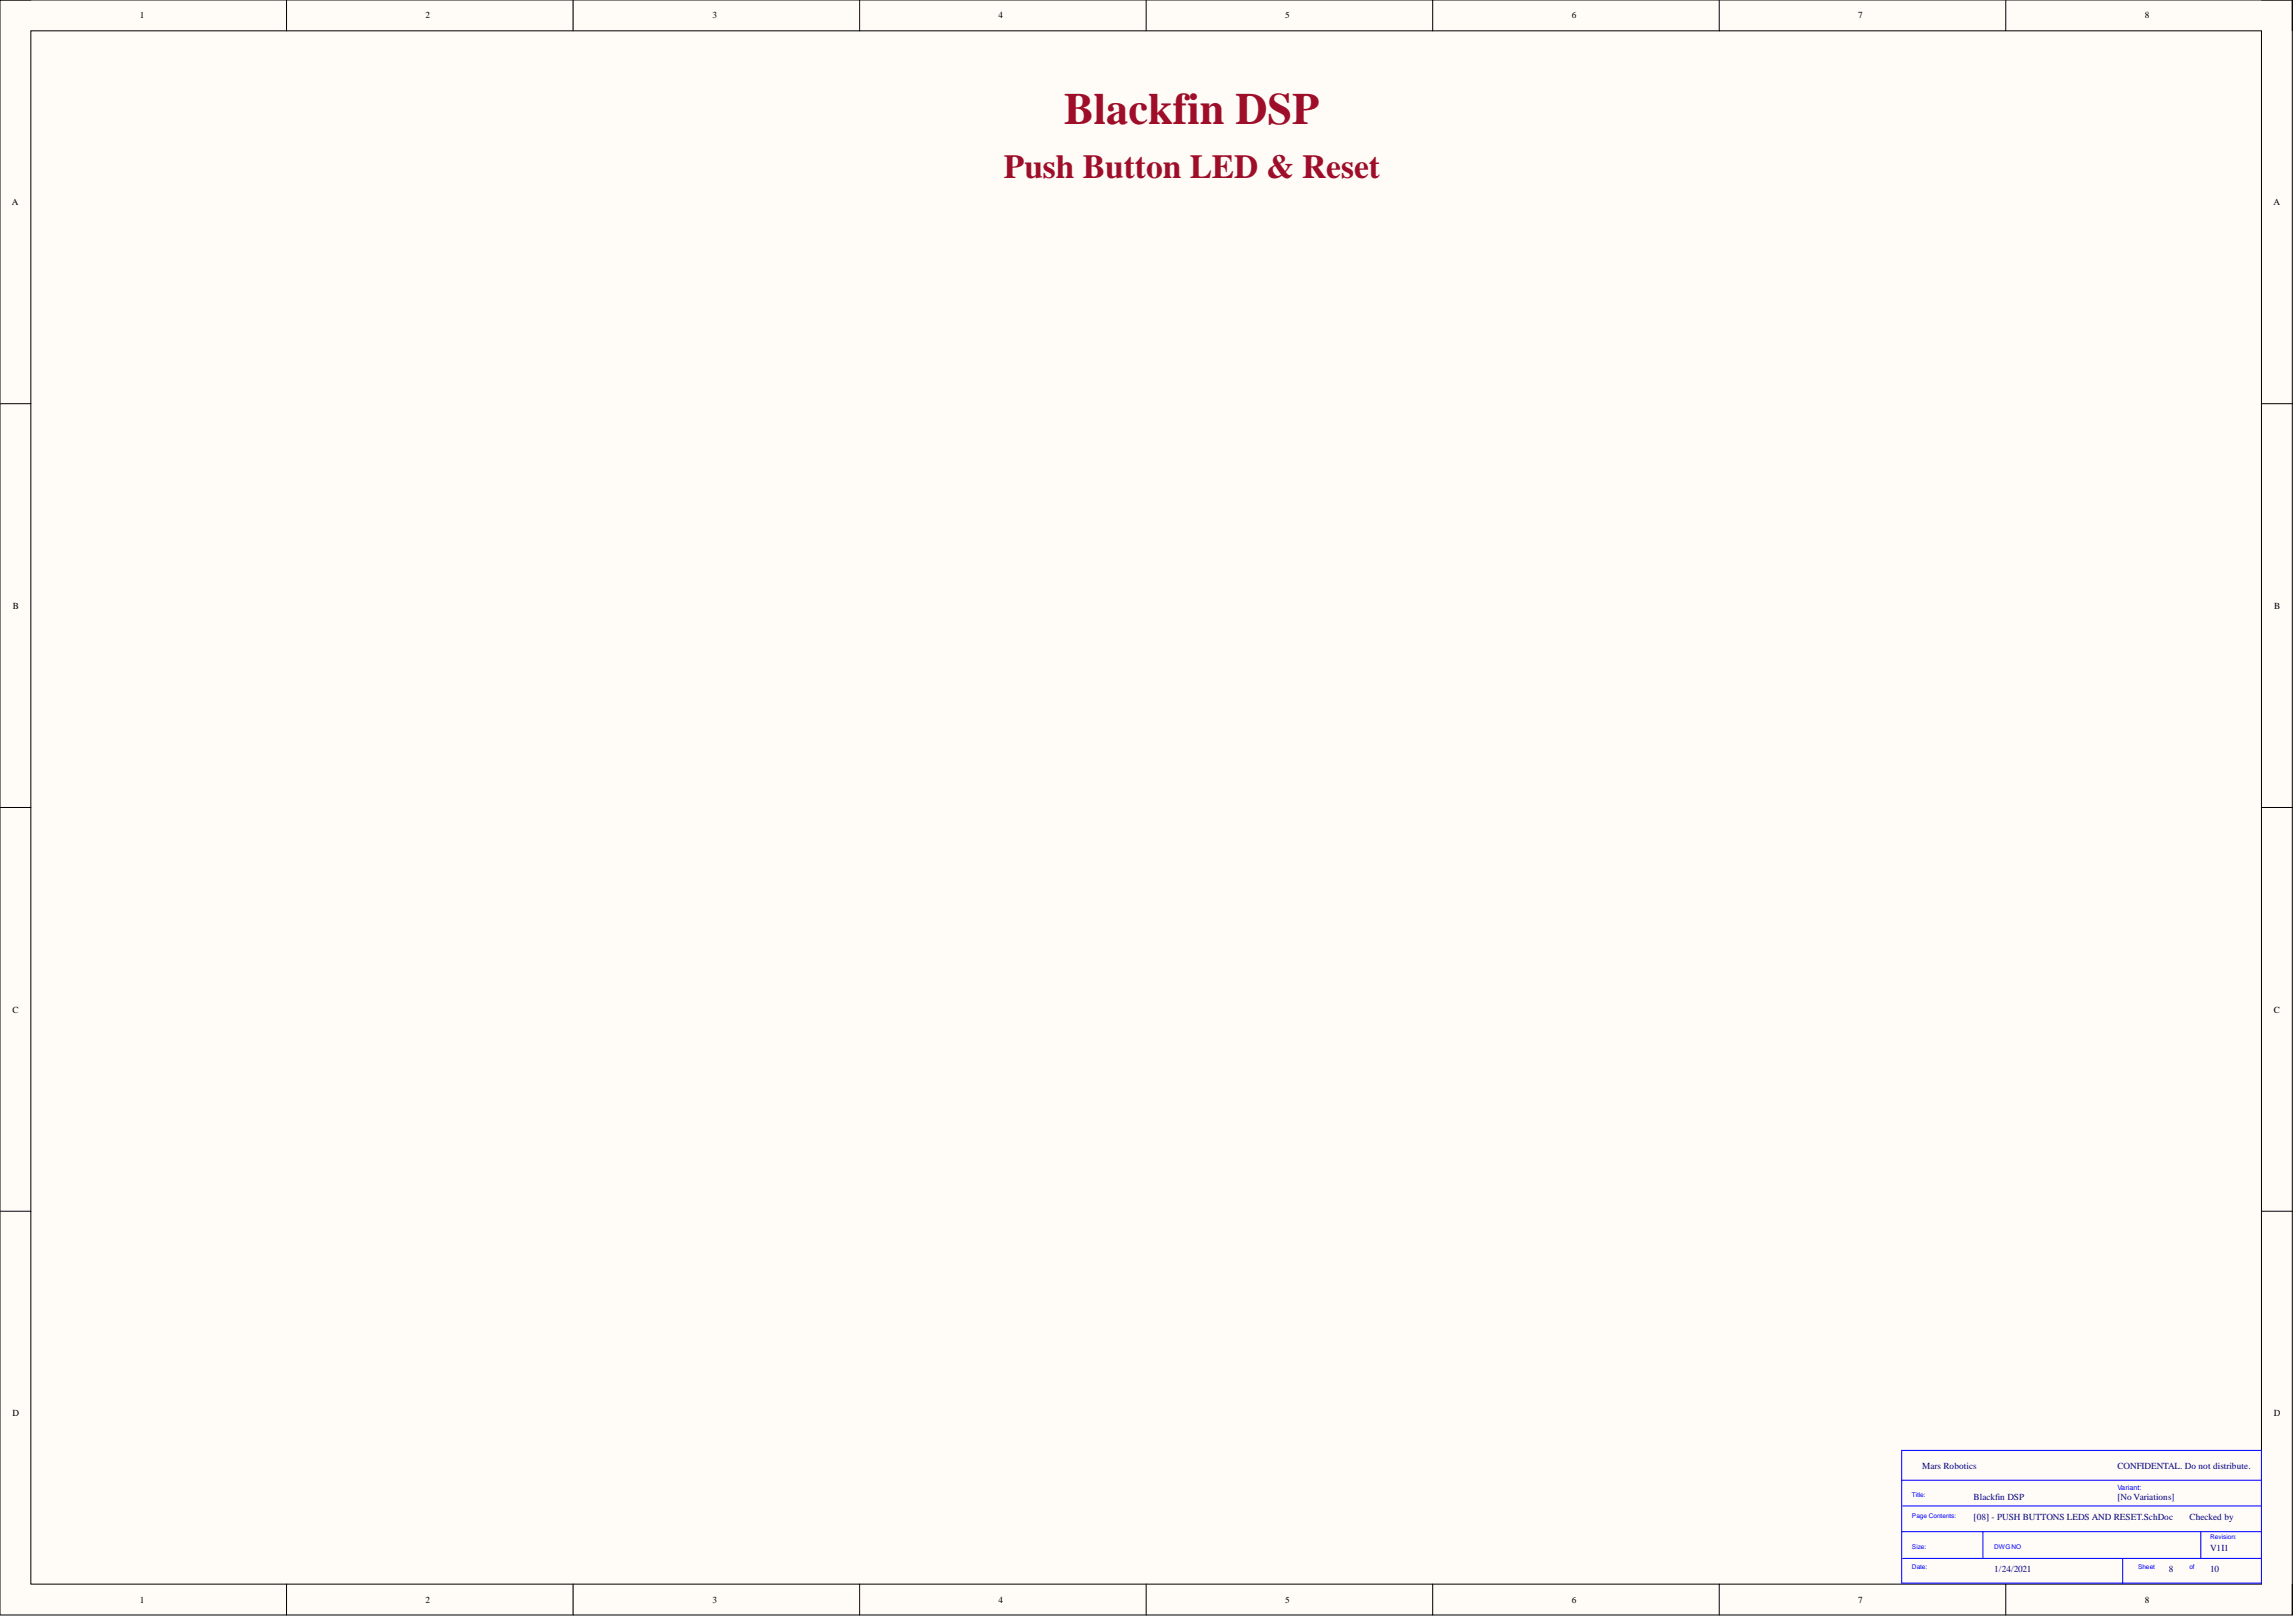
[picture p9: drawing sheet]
<svg xmlns="http://www.w3.org/2000/svg" width="566mm" height="399mm" viewBox="0 0 566 399" stroke-linecap="round" stroke-linejoin="round" font-family="sans-serif">
<defs><g id="words">
<text font-size="11" fill="#9e0e29" x="262.6" y="30.6">Blackfin DSP</text>
<text font-size="8.3" fill="#9e0e29" x="247.7" y="43.9">Push Button LED &amp; Reset</text>
<g font-size="2.3">
<text x="34.5" y="4.6">1</text>
<text x="105" y="4.6">2</text>
<text x="175.7" y="4.6">3</text>
<text x="246.3" y="4.6">4</text>
<text x="317.1" y="4.6">5</text>
<text x="387.8" y="4.6">6</text>
<text x="458.4" y="4.6">7</text>
<text x="529.2" y="4.6">8</text>
<text x="3" y="50.6">A</text>
<text x="560.9" y="50.6">A</text>
<text x="3.1" y="150.1">B</text>
<text x="561.1" y="150.1">B</text>
<text x="3" y="249.7">C</text>
<text x="561" y="249.7">C</text>
<text x="3" y="349.2">D</text>
<text x="561" y="349.2">D</text>
<text x="34.5" y="395.2">1</text>
<text x="105" y="395.2">2</text>
<text x="175.7" y="395.2">3</text>
<text x="246.3" y="395.2">4</text>
<text x="317.1" y="395.2">5</text>
<text x="387.8" y="395.2">6</text>
<text x="458.4" y="395.2">7</text>
<text x="529.2" y="395.2">8</text>
</g>
<g font-size="2.3" fill="#000080">
<text x="474.2" y="362.2">Mars Robotics</text>
<text x="522.4" y="362.2">CONFIDENTAL. Do not distribute.</text>
<text x="486.9" y="369.8">Blackfin DSP</text>
<text x="522.4" y="369.8">[No Variations]</text>
<text x="486.9" y="374.9">[08] - PUSH BUTTONS LEDS AND RESET.SchDoc</text>
<text x="540.2" y="374.9">Checked by</text>
<text x="545.3" y="382.5">V1I1</text>
<text x="492" y="387.6">1/24/2021</text>
<text x="535.1" y="387.6">8</text>
<text x="545.3" y="387.6">10</text>
</g>
<text font-size="1.8" fill="#00f" x="522.4" y="367.4">Variant:</text>
<g font-size="1.6" fill="#00f">
<text x="471.7" y="369.2">Title:</text>
<text x="471.7" y="374.3">Page Contents:</text>
<text x="471.7" y="381.9">Size:</text>
<text x="492" y="381.9">DWGNO</text>
<text x="545.3" y="379.4">Revision:</text>
<text x="471.7" y="387">Date:</text>
<text x="527.5" y="387">Sheet</text>
<text x="540.2" y="387">of</text>
</g>
</g></defs>
<path d="M0 0h565.5v398.3h-565.5z" fill-rule="evenodd" fill="#fffcf8"/>
<path d="M0 0h565.5v398.3h-565.5z" fill="none" stroke="#000" stroke-width=".25"/>
<path d="M7.6 7.6h550.3v383h-550.3z" fill-rule="evenodd" fill="#fffcf8"/>
<g fill="none" stroke="#000" stroke-width=".25">
<path d="M0 0h7.6M70.7 0v7.6M141.4 0v7.6M212.1 0v7.6M282.8 0v7.6M353.5 0v7.6M424.2 0v7.6M494.9 0v7.6M557.9 0h7.6v7.6M7.6 7.6h550.3v383h-550.3zM0 99.6h7.6M557.9 99.6h7.6"/>
<path d="M0 199.1h7.6M557.9 199.1h7.6M0 298.7h7.6M557.9 298.7h7.6M70.7 390.6v7.7M141.4 390.6v7.7M212.1 390.6v7.7M282.8 390.6v7.7M353.5 390.6v7.7M424.2 390.6v7.7M494.9 390.6v7.7M565.5 390.6v7.7"/>
</g>
<path d="M469.2 357.7h88.7v32.7h-88.7zM469.2 365h88.7M469.2 377.7h88.7M469.4 371.4h88.5M489.2 377.7v6.6M543 377.7v6.6M469.4 384.3h88.5M523.7 384.3v6.3" fill="none" stroke="#00f" stroke-width=".25"/>
<use href="#words"/>
</svg>
